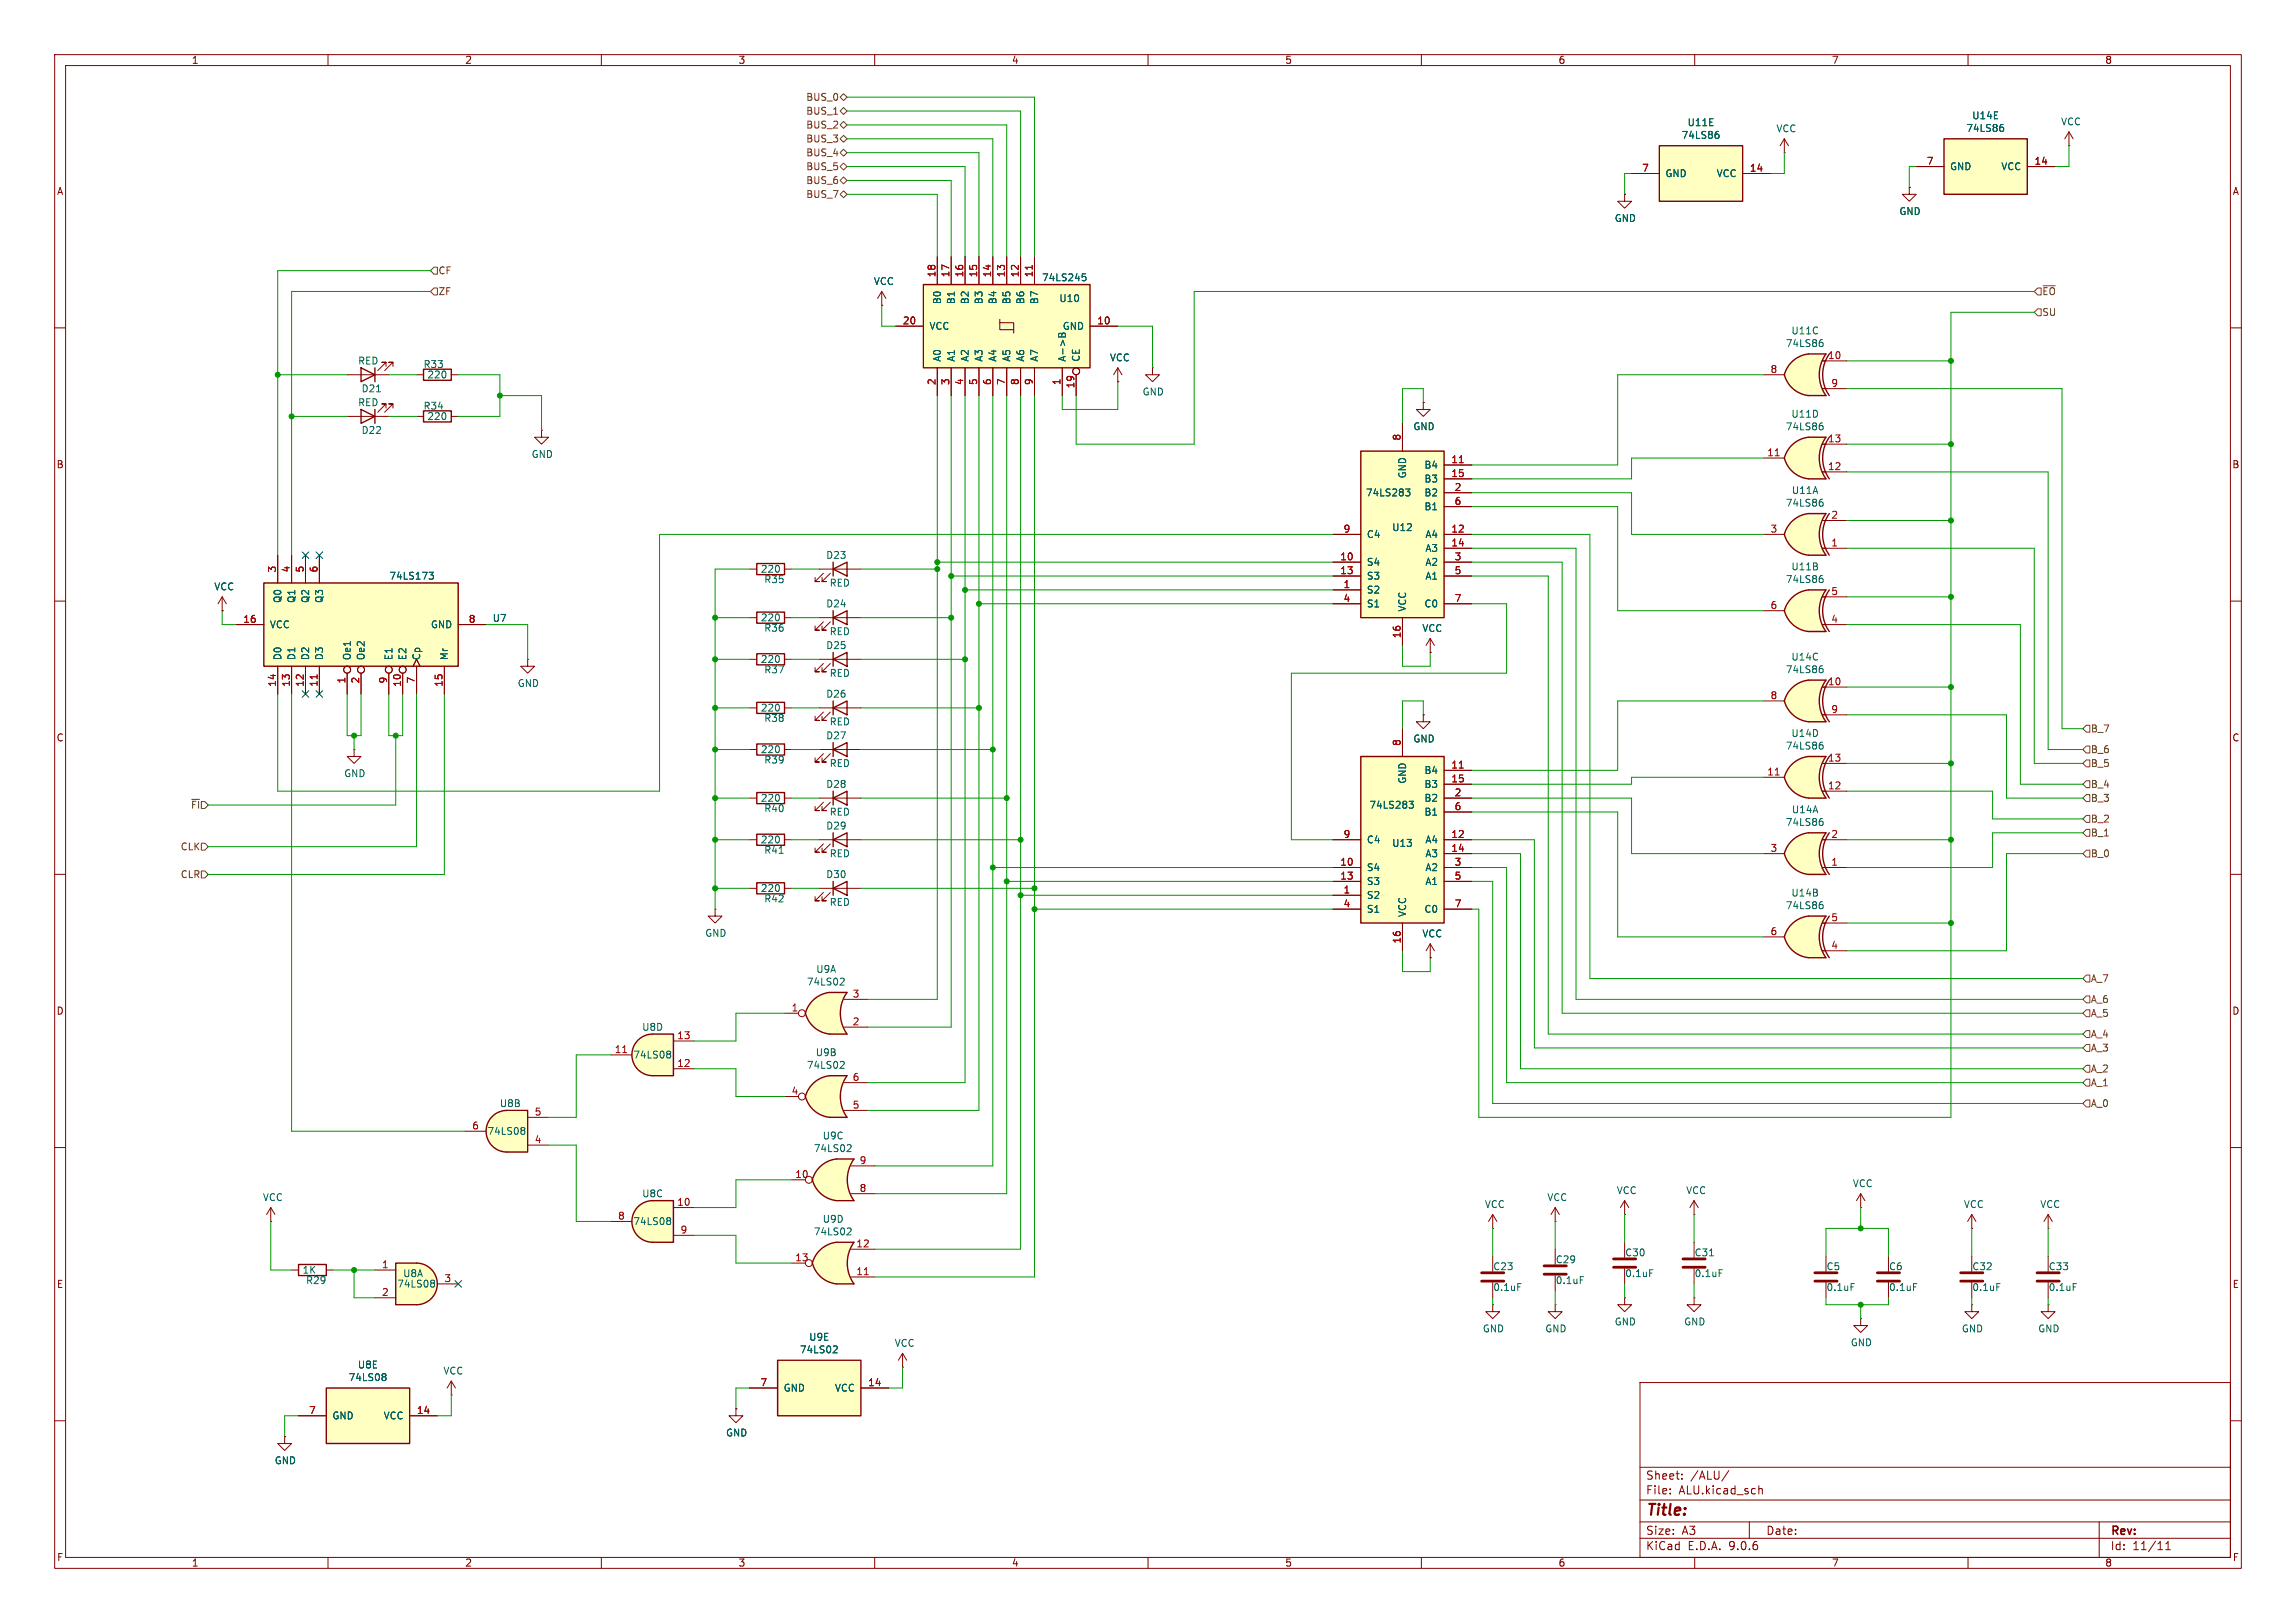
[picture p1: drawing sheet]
<svg xmlns="http://www.w3.org/2000/svg" width="420mm" height="297mm" viewBox="0 0 420 297" stroke-linecap="round" stroke-linejoin="round" font-family="sans-serif">
<defs><g id="words">
<text font-size="2.8" fill="#840000" x="301" y="277.9">Title:</text>
<g font-size="2.1" fill="#840000">
<text x="301" y="273.7">File:</text>
<text x="301" y="271">Sheet:</text>
<text x="307.1" y="273.7">ALU.kicad_sch</text>
<text x="309.2" y="271">/ALU/</text>
<text x="301" y="281.1">Size:</text>
<text x="307.6" y="281.1">A3</text>
<text x="323" y="281.1">Date:</text>
<text x="386" y="281.3">Rev:</text>
<text x="301" y="283.9">KiCad</text>
<text x="308.7" y="283.9">E.D.A.</text>
<text x="316.3" y="283.9">9.0.6</text>
<text x="386" y="283.9">Id:</text>
<text x="390.1" y="283.9">11/11</text>
</g>
<g font-size="1.8" fill="#840000">
<text x="35" y="11.9">1</text>
<text x="85" y="11.9">2</text>
<text x="135" y="11.9">3</text>
<text x="185" y="11.9">4</text>
<text x="235" y="11.9">5</text>
<text x="285" y="11.9">6</text>
<text x="335" y="11.9">7</text>
<text x="385" y="11.9">8</text>
<text x="10.3" y="35.9">A</text>
<text x="408.3" y="35.9">A</text>
<text x="10.3" y="85.9">B</text>
<text x="408.2" y="85.9">B</text>
<text x="10.3" y="135.9">C</text>
<text x="408.2" y="135.9">C</text>
<text x="10.3" y="185.9">D</text>
<text x="408.2" y="185.9">D</text>
<text x="10.3" y="235.9">E</text>
<text x="408.3" y="235.9">E</text>
<text x="10.3" y="285.9">F</text>
<text x="35" y="286.9">1</text>
<text x="85" y="286.9">2</text>
<text x="135" y="286.9">3</text>
<text x="185" y="286.9">4</text>
<text x="235" y="286.9">5</text>
<text x="285" y="286.9">6</text>
<text x="335" y="286.9">7</text>
<text x="385" y="286.9">8</text>
<text x="408.3" y="285.9">F</text>
</g>
<g font-size="1.8" fill="#725600">
<text x="147.4" y="23.7">BUS_2</text>
<text x="147.4" y="18.6">BUS_0</text>
<text x="147.4" y="21.2">BUS_1</text>
<text x="147.4" y="28.8">BUS_4</text>
<text x="147.4" y="26.3">BUS_3</text>
<text x="147.4" y="31.3">BUS_5</text>
<text x="147.4" y="33.9">BUS_6</text>
<text x="147.4" y="36.4">BUS_7</text>
<text x="80.1" y="50.4">CF</text>
<text x="80.1" y="54.2">ZF</text>
<text x="373.5" y="58">SU</text>
<text x="373.5" y="54.2">~{EO}</text>
<text x="382.4" y="134.2">B_7</text>
<text x="382.4" y="138">B_6</text>
<text x="382.4" y="140.6">B_5</text>
<text x="34.8" y="148.2">~{FI}</text>
<text x="382.4" y="146.9">B_3</text>
<text x="382.4" y="144.4">B_4</text>
<text x="33" y="155.8">CLK</text>
<text x="382.4" y="150.7">B_2</text>
<text x="382.4" y="153.3">B_1</text>
<text x="33" y="160.9">CLR</text>
<text x="382.4" y="157.1">B_0</text>
<text x="382.4" y="179.9">A_7</text>
<text x="382.4" y="183.7">A_6</text>
<text x="382.4" y="190.1">A_4</text>
<text x="382.4" y="186.3">A_5</text>
<text x="382.4" y="196.4">A_2</text>
<text x="382.4" y="192.6">A_3</text>
<text x="382.4" y="202.8">A_0</text>
<text x="382.4" y="199">A_1</text>
</g>
<g font-size="1.8" fill="#006464">
<text x="308.6" y="23.3">U11E</text>
<text x="360.7" y="22">U14E</text>
<text x="376.9" y="23.1">VCC</text>
<text x="307.5" y="25.6">74LS86</text>
<text x="324.9" y="24.4">VCC</text>
<text x="359.6" y="24.3">74LS86</text>
<text x="304.5" y="32.6">GND</text>
<text x="313.9" y="32.6">VCC</text>
<text x="356.6" y="31.3">GND</text>
<text x="366" y="31.3">VCC</text>
<text x="295.3" y="40.8">GND</text>
<text x="347.3" y="39.5">GND</text>
<text x="159.8" y="52.3">VCC</text>
<text x="190.5" y="51.7">74LS245</text>
<text x="172.3" y="55.8" transform="rotate(-90 172.3 55.8)">B0</text>
<text x="174.9" y="55.8" transform="rotate(-90 174.9 55.8)">B1</text>
<text x="177.4" y="55.8" transform="rotate(-90 177.4 55.8)">B2</text>
<text x="179.9" y="55.8" transform="rotate(-90 179.9 55.8)">B3</text>
<text x="182.5" y="55.8" transform="rotate(-90 182.5 55.8)">B4</text>
<text x="185" y="55.8" transform="rotate(-90 185 55.8)">B5</text>
<text x="187.6" y="55.8" transform="rotate(-90 187.6 55.8)">B6</text>
<text x="190.1" y="55.8" transform="rotate(-90 190.1 55.8)">B7</text>
<text x="193.7" y="55.5">U10</text>
<text x="169.9" y="60.6">VCC</text>
<text x="194.3" y="60.6">GND</text>
<text x="326.6" y="63.7">74LS86</text>
<text x="327.6" y="61.4">U11C</text>
<text x="65.4" y="66.9">RED</text>
<text x="66" y="72">D21</text>
<text x="77.4" y="67.5">R33</text>
<text x="78.1" y="69.4">220</text>
<text x="172.3" y="66.3" transform="rotate(-90 172.3 66.3)">A0</text>
<text x="174.9" y="66.3" transform="rotate(-90 174.9 66.3)">A1</text>
<text x="177.4" y="66.3" transform="rotate(-90 177.4 66.3)">A2</text>
<text x="179.9" y="66.3" transform="rotate(-90 179.9 66.3)">A3</text>
<text x="182.5" y="66.3" transform="rotate(-90 182.5 66.3)">A4</text>
<text x="185" y="66.3" transform="rotate(-90 185 66.3)">A5</text>
<text x="187.6" y="66.3" transform="rotate(-90 187.6 66.3)">A6</text>
<text x="190.1" y="66.3" transform="rotate(-90 190.1 66.3)">A7</text>
<text x="195.2" y="66.3" transform="rotate(-90 195.2 66.3)">A-&gt;B</text>
<text x="197.7" y="66.3" transform="rotate(-90 197.7 66.3)">CE</text>
<text x="202.9" y="66.3">VCC</text>
<text x="65.4" y="74.5">RED</text>
<text x="77.4" y="75.2">R34</text>
<text x="78.1" y="77.1">220</text>
<text x="208.9" y="72.6">GND</text>
<text x="327.6" y="76.6">U11D</text>
<text x="66" y="79.6">D22</text>
<text x="97.2" y="84">GND</text>
<text x="258.4" y="78.9">GND</text>
<text x="326.6" y="78.9">74LS86</text>
<text x="257.4" y="87.6" transform="rotate(-90 257.4 87.6)">GND</text>
<text x="260.5" y="88.5">B3</text>
<text x="260.5" y="86">B4</text>
<text x="249.8" y="91">74LS283</text>
<text x="260.5" y="93.6">B1</text>
<text x="260.5" y="91">B2</text>
<text x="326.6" y="92.9">74LS86</text>
<text x="327.7" y="90.6">U11A</text>
<text x="249.9" y="98.7">C4</text>
<text x="254.6" y="97.4">U12</text>
<text x="260.6" y="101.2">A3</text>
<text x="260.6" y="98.7">A4</text>
<text x="71.1" y="106.3">74LS173</text>
<text x="139.1" y="105">220</text>
<text x="139.7" y="106.9">R35</text>
<text x="151" y="102.5">D23</text>
<text x="151.7" y="107.5">RED</text>
<text x="249.9" y="106.3">S3</text>
<text x="249.9" y="103.7">S4</text>
<text x="260.6" y="106.3">A1</text>
<text x="260.6" y="103.7">A2</text>
<text x="326.6" y="106.9">74LS86</text>
<text x="327.6" y="104.6">U11B</text>
<text x="39.1" y="108.2">VCC</text>
<text x="51.7" y="110.4" transform="rotate(-90 51.7 110.4)">Q0</text>
<text x="54.2" y="110.4" transform="rotate(-90 54.2 110.4)">Q1</text>
<text x="56.7" y="110.4" transform="rotate(-90 56.7 110.4)">Q2</text>
<text x="59.3" y="110.4" transform="rotate(-90 59.3 110.4)">Q3</text>
<text x="90" y="114">U7</text>
<text x="139.1" y="113.9">220</text>
<text x="151" y="111.4">D24</text>
<text x="249.9" y="111.4">S1</text>
<text x="249.9" y="108.8">S2</text>
<text x="257.4" y="112" transform="rotate(-90 257.4 112)">VCC</text>
<text x="260.5" y="111.4">C0</text>
<text x="49.3" y="115.2">VCC</text>
<text x="78.7" y="115.2">GND</text>
<text x="139.7" y="115.8">R36</text>
<text x="151" y="119">D25</text>
<text x="151.7" y="116.4">RED</text>
<text x="260.1" y="115.8">VCC</text>
<text x="51.7" y="120.9" transform="rotate(-90 51.7 120.9)">D0</text>
<text x="54.2" y="120.9" transform="rotate(-90 54.2 120.9)">D1</text>
<text x="56.7" y="120.9" transform="rotate(-90 56.7 120.9)">D2</text>
<text x="59.3" y="120.9" transform="rotate(-90 59.3 120.9)">D3</text>
<text x="64.4" y="120.9" transform="rotate(-90 64.4 120.9)">Oe1</text>
<text x="66.9" y="120.9" transform="rotate(-90 66.9 120.9)">Oe2</text>
<text x="72" y="120.9" transform="rotate(-90 72 120.9)">E1</text>
<text x="74.5" y="120.9" transform="rotate(-90 74.5 120.9)">E2</text>
<text x="77.1" y="120.9" transform="rotate(-90 77.1 120.9)">Cp</text>
<text x="82.1" y="120.9" transform="rotate(-90 82.1 120.9)">Mr</text>
<text x="94.6" y="125.9">GND</text>
<text x="139.1" y="121.5">220</text>
<text x="139.7" y="123.4">R37</text>
<text x="151.7" y="124.1">RED</text>
<text x="326.6" y="123.4">74LS86</text>
<text x="327.6" y="121.1">U14C</text>
<text x="139.1" y="130.4">220</text>
<text x="151" y="127.9">D26</text>
<text x="139.7" y="132.3">R38</text>
<text x="151" y="135.5">D27</text>
<text x="151.7" y="132.9">RED</text>
<text x="258.4" y="136.1">GND</text>
<text x="326.6" y="137.4">74LS86</text>
<text x="327.6" y="135.1">U14D</text>
<text x="62.9" y="142.4">GND</text>
<text x="139.1" y="138">220</text>
<text x="139.7" y="139.9">R39</text>
<text x="151.7" y="140.6">RED</text>
<text x="257.4" y="143.5" transform="rotate(-90 257.4 143.5)">GND</text>
<text x="260.5" y="141.8">B4</text>
<text x="139.1" y="146.9">220</text>
<text x="139.7" y="148.8">R40</text>
<text x="151" y="144.4">D28</text>
<text x="151.7" y="149.5">RED</text>
<text x="250.4" y="148.2">74LS283</text>
<text x="260.5" y="149.5">B1</text>
<text x="260.5" y="146.9">B2</text>
<text x="260.5" y="144.4">B3</text>
<text x="327.7" y="149">U14A</text>
<text x="139.1" y="154.5">220</text>
<text x="151" y="152">D29</text>
<text x="249.9" y="154.5">C4</text>
<text x="254.6" y="155.2">U13</text>
<text x="260.6" y="154.5">A4</text>
<text x="326.6" y="151.3">74LS86</text>
<text x="139.7" y="156.4">R41</text>
<text x="151" y="160.9">D30</text>
<text x="151.7" y="157.1">RED</text>
<text x="249.9" y="159.6">S4</text>
<text x="260.6" y="159.6">A2</text>
<text x="260.6" y="157.1">A3</text>
<text x="139.1" y="163.4">220</text>
<text x="139.7" y="165.3">R42</text>
<text x="151.7" y="166">RED</text>
<text x="249.9" y="167.2">S1</text>
<text x="249.9" y="164.7">S2</text>
<text x="249.9" y="162.2">S3</text>
<text x="257.4" y="167.9" transform="rotate(-90 257.4 167.9)">VCC</text>
<text x="260.5" y="167.2">C0</text>
<text x="260.6" y="162.2">A1</text>
<text x="326.6" y="166.6">74LS86</text>
<text x="327.6" y="164.3">U14B</text>
<text x="128.9" y="171.6">GND</text>
<text x="260.1" y="171.7">VCC</text>
<text x="149.2" y="178.2">U9A</text>
<text x="147.5" y="180.5">74LS02</text>
<text x="117.4" y="188.8">U8D</text>
<text x="115.7" y="193.9">74LS08</text>
<text x="147.5" y="195.8">74LS02</text>
<text x="149.1" y="193.5">U9B</text>
<text x="91.3" y="202.8">U8B</text>
<text x="89.1" y="207.9">74LS08</text>
<text x="150.4" y="208.7">U9C</text>
<text x="148.8" y="211">74LS02</text>
<text x="48" y="220">VCC</text>
<text x="117.4" y="219.3">U8C</text>
<text x="271.5" y="221.3">VCC</text>
<text x="282.9" y="220">VCC</text>
<text x="295.6" y="218.7">VCC</text>
<text x="308.3" y="218.7">VCC</text>
<text x="338.8" y="217.4">VCC</text>
<text x="359.1" y="221.3">VCC</text>
<text x="373.1" y="221.3">VCC</text>
<text x="115.7" y="224.4">74LS08</text>
<text x="148.8" y="226.3">74LS02</text>
<text x="150.4" y="224">U9D</text>
<text x="55.3" y="233.3">1K</text>
<text x="73.6" y="233.9">U8A</text>
<text x="273.1" y="232.6">C23</text>
<text x="284.5" y="231.4">C29</text>
<text x="297.2" y="230.1">C30</text>
<text x="297.2" y="233.9">0.1uF</text>
<text x="309.9" y="230.1">C31</text>
<text x="309.9" y="233.9">0.1uF</text>
<text x="334" y="232.6">C5</text>
<text x="345.4" y="232.6">C6</text>
<text x="360.7" y="232.6">C32</text>
<text x="374.7" y="232.6">C33</text>
<text x="55.9" y="235.2">R29</text>
<text x="72.6" y="235.8">74LS08</text>
<text x="273.1" y="236.4">0.1uF</text>
<text x="284.5" y="235.2">0.1uF</text>
<text x="334" y="236.4">0.1uF</text>
<text x="345.4" y="236.4">0.1uF</text>
<text x="360.7" y="236.4">0.1uF</text>
<text x="374.7" y="236.4">0.1uF</text>
<text x="147.9" y="245.5">U9E</text>
<text x="271.1" y="244">GND</text>
<text x="282.6" y="244">GND</text>
<text x="295.3" y="242.7">GND</text>
<text x="308" y="242.7">GND</text>
<text x="358.8" y="244">GND</text>
<text x="372.7" y="244">GND</text>
<text x="65.4" y="250.6">U8E</text>
<text x="81" y="251.7">VCC</text>
<text x="146.2" y="247.9">74LS02</text>
<text x="163.6" y="246.7">VCC</text>
<text x="338.5" y="246.6">GND</text>
<text x="63.7" y="252.9">74LS08</text>
<text x="143.3" y="254.9">GND</text>
<text x="152.6" y="254.9">VCC</text>
<text x="60.7" y="259.9">GND</text>
<text x="70.1" y="259.9">VCC</text>
<text x="132.7" y="263.1">GND</text>
<text x="50.2" y="268.1">GND</text>
</g>
<g font-size="1.8" fill="#a90000">
<text x="300.3" y="31.5">7</text>
<text x="320" y="31.5">14</text>
<text x="352.4" y="30.2">7</text>
<text x="372.1" y="30.2">14</text>
<text x="171.2" y="50.8" transform="rotate(-90 171.2 50.8)">18</text>
<text x="173.7" y="50.8" transform="rotate(-90 173.7 50.8)">17</text>
<text x="176.3" y="50.8" transform="rotate(-90 176.3 50.8)">16</text>
<text x="178.8" y="50.8" transform="rotate(-90 178.8 50.8)">15</text>
<text x="181.4" y="50.8" transform="rotate(-90 181.4 50.8)">14</text>
<text x="183.9" y="50.8" transform="rotate(-90 183.9 50.8)">13</text>
<text x="186.4" y="50.8" transform="rotate(-90 186.4 50.8)">12</text>
<text x="189" y="50.8" transform="rotate(-90 189 50.8)">11</text>
<text x="165.1" y="59.4">20</text>
<text x="200.6" y="59.4">10</text>
<text x="334.3" y="65.8">10</text>
<text x="171.2" y="70.6" transform="rotate(-90 171.2 70.6)">2</text>
<text x="173.7" y="70.6" transform="rotate(-90 173.7 70.6)">3</text>
<text x="176.3" y="70.6" transform="rotate(-90 176.3 70.6)">4</text>
<text x="178.8" y="70.6" transform="rotate(-90 178.8 70.6)">5</text>
<text x="181.4" y="70.6" transform="rotate(-90 181.4 70.6)">6</text>
<text x="183.9" y="70.6" transform="rotate(-90 183.9 70.6)">7</text>
<text x="186.4" y="70.6" transform="rotate(-90 186.4 70.6)">8</text>
<text x="189" y="70.6" transform="rotate(-90 189 70.6)">9</text>
<text x="194.1" y="70.6" transform="rotate(-90 194.1 70.6)">1</text>
<text x="196.6" y="71.2" transform="rotate(-90 196.6 71.2)">19</text>
<text x="323.8" y="68.3">8</text>
<text x="334.9" y="70.9">9</text>
<text x="256.3" y="80.7" transform="rotate(-90 256.3 80.7)">8</text>
<text x="323.2" y="83.6">11</text>
<text x="334.3" y="81">13</text>
<text x="265.4" y="87.4">15</text>
<text x="265.4" y="84.8">11</text>
<text x="266" y="89.9">2</text>
<text x="334.3" y="86.1">12</text>
<text x="266" y="92.5">6</text>
<text x="334.9" y="95">2</text>
<text x="245.7" y="97.5">9</text>
<text x="265.4" y="100.1">14</text>
<text x="265.4" y="97.5">12</text>
<text x="323.8" y="97.5">3</text>
<text x="334.9" y="100.1">1</text>
<text x="50.5" y="104.8" transform="rotate(-90 50.5 104.8)">3</text>
<text x="53.1" y="104.8" transform="rotate(-90 53.1 104.8)">4</text>
<text x="55.6" y="104.8" transform="rotate(-90 55.6 104.8)">5</text>
<text x="58.2" y="104.8" transform="rotate(-90 58.2 104.8)">6</text>
<text x="245.1" y="105.2">13</text>
<text x="245.1" y="102.6">10</text>
<text x="245.7" y="107.7">1</text>
<text x="266" y="105.2">5</text>
<text x="266" y="102.6">3</text>
<text x="245.7" y="110.2">4</text>
<text x="266" y="110.2">7</text>
<text x="323.8" y="111.5">6</text>
<text x="334.9" y="109">5</text>
<text x="44.4" y="114">16</text>
<text x="85.7" y="114">8</text>
<text x="256.3" y="116.9" transform="rotate(-90 256.3 116.9)">16</text>
<text x="334.9" y="114">4</text>
<text x="50.5" y="125.8" transform="rotate(-90 50.5 125.8)">14</text>
<text x="53.1" y="125.8" transform="rotate(-90 53.1 125.8)">13</text>
<text x="55.6" y="125.8" transform="rotate(-90 55.6 125.8)">12</text>
<text x="58.2" y="125.8" transform="rotate(-90 58.2 125.8)">11</text>
<text x="63.2" y="125.2" transform="rotate(-90 63.2 125.2)">1</text>
<text x="65.8" y="125.2" transform="rotate(-90 65.8 125.2)">2</text>
<text x="70.9" y="125.2" transform="rotate(-90 70.9 125.2)">9</text>
<text x="73.4" y="125.8" transform="rotate(-90 73.4 125.8)">10</text>
<text x="75.9" y="125.2" transform="rotate(-90 75.9 125.2)">7</text>
<text x="81" y="125.8" transform="rotate(-90 81 125.8)">15</text>
<text x="334.3" y="125.5">10</text>
<text x="323.8" y="128">8</text>
<text x="334.9" y="130.6">9</text>
<text x="256.3" y="136.6" transform="rotate(-90 256.3 136.6)">8</text>
<text x="265.4" y="143.3">15</text>
<text x="265.4" y="140.7">11</text>
<text x="323.2" y="142">11</text>
<text x="334.3" y="139.4">13</text>
<text x="266" y="148.3">6</text>
<text x="266" y="145.8">2</text>
<text x="334.3" y="144.5">12</text>
<text x="245.7" y="153.4">9</text>
<text x="265.4" y="156">14</text>
<text x="265.4" y="153.4">12</text>
<text x="323.8" y="156">3</text>
<text x="334.9" y="153.4">2</text>
<text x="245.1" y="161">13</text>
<text x="245.1" y="158.5">10</text>
<text x="266" y="161">5</text>
<text x="266" y="158.5">3</text>
<text x="334.9" y="158.5">1</text>
<text x="245.7" y="166.1">4</text>
<text x="245.7" y="163.6">1</text>
<text x="266" y="166.1">7</text>
<text x="256.3" y="172.8" transform="rotate(-90 256.3 172.8)">16</text>
<text x="323.8" y="171.2">6</text>
<text x="334.9" y="173.7">4</text>
<text x="334.9" y="168.7">5</text>
<text x="144.7" y="185.2">1</text>
<text x="155.9" y="182.6">3</text>
<text x="123.8" y="190.2">13</text>
<text x="155.9" y="187.7">2</text>
<text x="112.4" y="192.8">11</text>
<text x="123.8" y="195.3">12</text>
<text x="155.9" y="197.9">6</text>
<text x="144.7" y="200.4">4</text>
<text x="155.9" y="202.9">5</text>
<text x="86.3" y="206.8">6</text>
<text x="97.7" y="209.3">4</text>
<text x="97.7" y="204.2">5</text>
<text x="145.4" y="215.6">10</text>
<text x="157.2" y="213.1">9</text>
<text x="123.8" y="220.7">10</text>
<text x="157.2" y="218.2">8</text>
<text x="113" y="223.3">8</text>
<text x="124.4" y="225.8">9</text>
<text x="69.8" y="232.2">1</text>
<text x="145.4" y="230.9">13</text>
<text x="156.5" y="233.4">11</text>
<text x="156.5" y="228.3">12</text>
<text x="69.8" y="237.2">2</text>
<text x="81.2" y="234.7">3</text>
<text x="139" y="253.7">7</text>
<text x="158.7" y="253.7">14</text>
<text x="56.4" y="258.8">7</text>
<text x="76.2" y="258.8">14</text>
</g>
</g></defs>
<g fill="none" stroke="#840000" stroke-width=".18">
<path d="M10 10h400v277h-400zM12 12h396v273h-396zM60 10v2M110 10v2M160 10v2M210 10v2M260 10v2M310 10v2M360 10v2M326.4 27.9h.1M326.4 25.4l-.8 1.3M326.4 25.4l.8 1.3"/>
<path d="M326.4 25.4v2.5M10 60h2M63.5 76.2h7.6M70.6 74.7v-.8h-.8h.8l-1.5 1.5M71.9 74.7v-.8h-.8h.8l-1.5 1.5M408 60h2M10 110h2M408 110h2M10 160h2M408 160h2M10 210h2M408 210h2"/>
<path d="M300 253h108v32h-108zM10 260h2M300 278.5h108M300 274.5h108M300 268.5h108M305.5 273.2v.2M305.5 272.5v.1M307.7 270.5v.2M307.7 269.8v.1M316.2 269.1l-1.3 1.9M320 278.5v3M321.7 271.9v1.5"/>
<path d="M321.7 272.5l.2-.1 .4 .1 .1 .9M384 278.5v6.5M408 260h2M60 285v2M110 285v2M160 285v2M210 285v2M260 285v2M300 281.5h108M310 285v2M360 285v2M396.2 283.6h.8"/>
<path d="M396.2 282.5l.4-.4v1.5"/>
</g>
<path d="M66 74.9l2.6 1.3-2.6 1.3zM68.6 74.9v2.6" fill="none" stroke="#840000" stroke-width=".25"/>
<path d="M153 234.9h3.2M153 227.3h3.2" fill="none" stroke="#ffffc2" stroke-width=".18"/>
<g fill="#ffffc2" stroke="#ffffc2" stroke-width=".18">
<path d="M149.8 228.9a5.2 5.2 0 0 1 3.2-1.6l.6 5.2-5-1.4 .4-1.1z"/>
<path d="M148.6 231.1l5-1.3-.6 5.1a5.1 5.1 0 0 1-4.4-3.8z"/>
</g>
<path d="M153 227.3h3.2a6.7 6.7 0 0 0 0 7.6h-3.2z" fill="#ffffc2"/>
<path d="M149.8 228.9a5.2 5.2 0 0 1 3.2-1.6h3.2a6.6 6.6 0 0 0 0 7.6h-3.2a5.1 5.1 0 0 1-4.4-3.8l.4-1.1z" fill="none" stroke="#840000" stroke-width=".25"/>
<g fill="none" stroke="#840000" stroke-width=".18">
<path d="M144.8 231.1h2.5M155.7 233.7h4.3M155.7 228.6h4.3"/>
<circle cx="148" cy="231.1" r=".63"/>
</g>
<path d="M158.1 233.3h.7" fill="none" stroke="#a90000" stroke-width=".18"/>
<path d="M155.2 224.7l.4 .1 .1 .3-.8 .9h.8" fill="none" stroke="#006464" stroke-width=".18"/>
<path d="M153 219.7h3.2M153 212.1h3.2" fill="none" stroke="#ffffc2" stroke-width=".18"/>
<g fill="#ffffc2" stroke="#ffffc2" stroke-width=".18">
<path d="M149.8 213.7a5.2 5.2 0 0 1 3.2-1.6l.6 5.2-5-1.4 .4-1.1z"/>
<path d="M148.6 215.9l5-1.3-.6 5.1a5.1 5.1 0 0 1-4.4-3.8z"/>
</g>
<path d="M153 212.1h3.2a6.7 6.7 0 0 0 0 7.6h-3.2z" fill="#ffffc2"/>
<path d="M149.8 213.7a5.2 5.2 0 0 1 3.2-1.6h3.2a6.6 6.6 0 0 0 0 7.6h-3.2a5.1 5.1 0 0 1-4.4-3.8l.4-1.1z" fill="none" stroke="#840000" stroke-width=".25"/>
<g fill="none" stroke="#840000" stroke-width=".18">
<path d="M144.8 215.9h2.5M155.7 218.4h4.3M155.7 213.4h4.3"/>
<circle cx="148" cy="215.9" r=".63"/>
</g>
<path d="M155.2 209.5h.4l.1 .3-.8 .9h.8" fill="none" stroke="#006464" stroke-width=".18"/>
<path d="M116.7 220.8a3.8 3.8 0 0 1 2.7-1.1v7.6a3.8 3.8 0 0 1-3.5-2.3 3.8 3.8 0 0 1 .8-4.2z" fill="#ffffc2" stroke="#ffffc2" stroke-width=".18"/>
<path d="M119.4 219.7h3.8v7.6h-3.8z" fill="#ffffc2"/>
<path d="M116.7 220.8a3.8 3.8 0 0 1 2.7-1.1h3.8v7.6h-3.8a3.8 3.8 0 0 1-3.5-2.3 3.8 3.8 0 0 1 .8-4.2z" fill="none" stroke="#840000" stroke-width=".25"/>
<path d="M349.2 34.3v1.3h1.3l-1.3 1.2-1.2-1.2h1.2M349.2 34.3h.1M111.8 223.5h3.8M123.2 226.1h3.8M123.2 221h3.8M165.1 250.2h.1M165.1 247.6l-.8 1.3M165.1 247.6l.8 1.3M165.1 247.6v2.6" fill="none" stroke="#840000" stroke-width=".18"/>
<path d="M122.2 222.8h.2l.3 .3-.3 .3M122.2 223.4h.2M122.4 223.4l.3 .2v.3l-.1 .1-.4 .1" fill="none" stroke="#006464" stroke-width=".18"/>
<path d="M330.8 152.4h3.2M330.8 160h3.2" fill="none" stroke="#ffffc2" stroke-width=".18"/>
<g fill="#ffffc2" stroke="#ffffc2" stroke-width=".18">
<path d="M327.6 154a5.2 5.2 0 0 1 3.2-1.6l.6 5.2-5-1.4 .4-1.1z"/>
<path d="M326.4 156.2l5-1.3-.6 5.1a5.1 5.1 0 0 1-4.4-3.8z"/>
</g>
<path d="M330.8 152.4h3.2a6.7 6.7 0 0 0 0 7.6h-3.2z" fill="#ffffc2"/>
<path d="M330.8 152.4a5.2 5.2 0 0 0-4.4 3.8 5.1 5.1 0 0 0 4.4 3.8h3.2a6.6 6.6 0 0 1 0-7.6h-3.2M334.6 152.4a6.6 6.6 0 0 0 0 7.6" fill="none" stroke="#840000" stroke-width=".25"/>
<path d="M322.6 156.2h3.8M333.4 158.8h4.4M333.4 153.7h4.4" fill="none" stroke="#840000" stroke-width=".18"/>
<path d="M333 150.3h.3l.2 .2-.1 .4-.4 .1M333.1 149.8h.3" fill="none" stroke="#006464" stroke-width=".18"/>
<path d="M330.8 175.3h3.2M330.8 167.6h3.2" fill="none" stroke="#ffffc2" stroke-width=".18"/>
<g fill="#ffffc2" stroke="#ffffc2" stroke-width=".18">
<path d="M327.6 169.2a5.2 5.2 0 0 1 3.2-1.6l.6 5.2-5-1.3 .4-1.2z"/>
<path d="M326.4 171.4l5-1.2-.6 5.1a5.1 5.1 0 0 1-4.4-3.9z"/>
</g>
<path d="M330.8 167.6h3.2a6.7 6.7 0 0 0 0 7.7h-3.2z" fill="#ffffc2"/>
<path d="M327.6 169.2a5.2 5.2 0 0 1 3.2-1.6h3.2a6.6 6.6 0 0 0 0 7.7h-3.2a5.1 5.1 0 0 1-4.4-3.9l.4-1.1zM334.6 167.6a6.6 6.6 0 0 0 0 7.7" fill="none" stroke="#840000" stroke-width=".25"/>
<path d="M322.6 171.5h3.8M333.4 174h4.4M333.4 168.9h4.4" fill="none" stroke="#840000" stroke-width=".18"/>
<path d="M333 165.5h.3l.2 .2-.1 .5-.4 .1M333.1 165h.3" fill="none" stroke="#006464" stroke-width=".18"/>
<path d="M142.2 248.9h15.3v10.2h-15.3z" fill="#ffffc2"/>
<path d="M66 67.3l2.6 1.3-2.6 1.3zM68.6 67.3v2.6M142.2 248.9h15.3v10.2h-15.3z" fill="none" stroke="#840000" stroke-width=".25"/>
<path d="M63.5 68.6h7.6M70.6 67.1v-.8h-.8h.8l-1.5 1.5M71.9 67.1v-.8h-.8h.8l-1.5 1.5M134.6 257.8v1.3h1.3l-1.3 1.2-1.3-1.2h1.3M134.6 257.8h.1M137.2 254h5M157.5 254h5.1" fill="none" stroke="#840000" stroke-width=".18"/>
<path d="M68.9 71.7h.7M152.6 246.3l.4 .1 .2 .3-.8 .9h.8" fill="none" stroke="#006464" stroke-width=".18"/>
<path d="M59.7 254h15.2v10.2h-15.2z" fill="#ffffc2"/>
<path d="M59.7 254h15.2v10.2h-15.2z" fill="none" stroke="#840000" stroke-width=".25"/>
<path d="M54.6 259.1h5.1M74.9 259.1h5.1" fill="none" stroke="#840000" stroke-width=".18"/>
<path d="M70.1 251.4h.3l.2 .2-.2 .3M70.1 251.9h.3M70.4 251.9l.2 .3v.2l-.1 .2h-.4" fill="none" stroke="#006464" stroke-width=".18"/>
<path d="M355.6 25.4h15.2v10.2h-15.2z" fill="#ffffc2"/>
<path d="M355.6 25.4h15.2v10.2h-15.2zM77.5 67.6h5v2h-5zM77.5 75.2h5v2h-5zM54.6 231.4h5.1v2h-5.1z" fill="none" stroke="#840000" stroke-width=".25"/>
<g fill="none" stroke="#840000" stroke-width=".18">
<path d="M350.5 30.5h5.1M370.8 30.5h5.1M378.5 26.7h.1M378.5 24.1l-.8 1.3M378.5 24.1l.7 1.3M378.5 24.1v2.6M76.2 68.6h1.3M76.2 76.2h1.3M82.5 68.6h1.3M82.5 76.2h1.3M99.1 78.7v1.3h1.2l-1.2 1.3-1.3-1.3h1.3M99.1 78.7h.1"/>
<path d="M96.5 120.7v1.2h1.3l-1.3 1.3-1.3-1.3h1.3M96.5 120.7h.1M49.5 223.5h.1M49.5 221l-.7 1.2M49.5 221l.8 1.2M49.5 221v2.5M53.3 232.4h1.3M59.7 232.4h1.3M360.7 238.8v1.2h1.2l-1.2 1.3-1.3-1.3h1.3M360.7 238.8h.1M360.7 229.9v2.8M360.7 234.7v2.8"/>
</g>
<path d="M366 23.3h.3l.2 .2v.4l-.5 .1M366.2 22.8h.2M365.3 234.9h.6" fill="none" stroke="#006464" stroke-width=".18"/>
<path d="M358.6 232.9h4.1M358.6 234.4h4.1" fill="none" stroke="#840000" stroke-width=".51"/>
<path d="M330.8 115.6h3.2M330.8 108h3.2" fill="none" stroke="#ffffc2" stroke-width=".18"/>
<g fill="#ffffc2" stroke="#ffffc2" stroke-width=".18">
<path d="M327.6 109.5a5.2 5.2 0 0 1 3.2-1.6l.6 5.2-5-1.3 .4-1.2z"/>
<path d="M326.4 111.8l5-1.3-.6 5.1a5.1 5.1 0 0 1-4.4-3.8z"/>
</g>
<path d="M330.8 108h3.2a6.7 6.7 0 0 0 0 7.6h-3.2z" fill="#ffffc2"/>
<path d="M330.8 107.9a5.2 5.2 0 0 0-4.4 3.9 5.1 5.1 0 0 0 4.4 3.8h3.2a6.6 6.6 0 0 1 0-7.6h-3.2M334.6 108a6.6 6.6 0 0 0 0 7.6" fill="none" stroke="#840000" stroke-width=".25"/>
<path d="M322.6 111.8h3.8M333.4 114.3h4.4M333.4 109.2h4.4" fill="none" stroke="#840000" stroke-width=".18"/>
<path d="M333 105.8h.3l.2 .3-.1 .4-.4 .1M333.1 105.3h.3" fill="none" stroke="#006464" stroke-width=".18"/>
<path d="M330.8 87.6h3.2M330.8 80h3.2" fill="none" stroke="#ffffc2" stroke-width=".18"/>
<g fill="#ffffc2" stroke="#ffffc2" stroke-width=".18">
<path d="M327.6 81.6a5.2 5.2 0 0 1 3.2-1.6l.6 5.2-5-1.4 .4-1.1z"/>
<path d="M326.4 83.8l5-1.3-.6 5.1a5.1 5.1 0 0 1-4.4-3.8z"/>
</g>
<path d="M330.8 80h3.2a6.7 6.7 0 0 0 0 7.6h-3.2z" fill="#ffffc2"/>
<path d="M327.6 81.6a5.2 5.2 0 0 1 3.2-1.6h3.2a6.6 6.6 0 0 0 0 7.6h-3.2a5.1 5.1 0 0 1-4.4-3.8l.4-1.1zM334.6 80a6.6 6.6 0 0 0 0 7.6" fill="none" stroke="#840000" stroke-width=".25"/>
<path d="M322.6 83.8h3.8M333.4 86.4h4.4M333.4 81.3h4.4" fill="none" stroke="#840000" stroke-width=".18"/>
<path d="M324.7 83.4h.8" fill="none" stroke="#a90000" stroke-width=".18"/>
<path d="M333 77.9h.3l.2 .2-.1 .4-.4 .2M333.1 77.4h.3" fill="none" stroke="#006464" stroke-width=".18"/>
<path d="M330.8 94h3.2M330.8 101.6h3.2" fill="none" stroke="#ffffc2" stroke-width=".18"/>
<g fill="#ffffc2" stroke="#ffffc2" stroke-width=".18">
<path d="M327.6 95.6a5.2 5.2 0 0 1 3.2-1.6l.6 5.1-5-1.3 .4-1.1z"/>
<path d="M326.4 97.8l5-1.3-.6 5.1a5.1 5.1 0 0 1-4.4-3.8z"/>
</g>
<path d="M330.8 94h3.2a6.7 6.7 0 0 0 0 7.6h-3.2z" fill="#ffffc2"/>
<path d="M327.6 95.6a5.2 5.2 0 0 1 3.2-1.6h3.2a6.6 6.6 0 0 0 0 7.6h-3.2a5.1 5.1 0 0 1-4.4-3.8l.4-1.1zM334.6 94a6.6 6.6 0 0 0 0 7.6" fill="none" stroke="#840000" stroke-width=".25"/>
<path d="M322.6 97.8h3.8M333.4 95.3h4.4M333.4 100.3h4.4" fill="none" stroke="#840000" stroke-width=".18"/>
<path d="M333 91.8h.3l.2 .3-.1 .4-.4 .1M333.1 91.4h.3" fill="none" stroke="#006464" stroke-width=".18"/>
<path d="M330.8 72.4h3.2M330.8 64.8h3.2" fill="none" stroke="#ffffc2" stroke-width=".18"/>
<g fill="#ffffc2" stroke="#ffffc2" stroke-width=".18">
<path d="M327.6 66.4a5.2 5.2 0 0 1 3.2-1.6l.6 5.1-5-1.3 .4-1.1z"/>
<path d="M326.4 68.6l5-1.3-.6 5.1a5.1 5.1 0 0 1-4.4-3.8z"/>
</g>
<path d="M330.8 64.8h3.2a6.7 6.7 0 0 0 0 7.6h-3.2z" fill="#ffffc2"/>
<path d="M327.6 66.4a5.2 5.2 0 0 1 3.2-1.6h3.2a6.6 6.6 0 0 0 0 7.6h-3.2a5.1 5.1 0 0 1-4.4-3.8l.4-1.1zM334.6 64.8a6.6 6.6 0 0 0 0 7.6M138.4 112h5.1v2h-5.1zM138.4 119.6h5.1v2.1h-5.1z" fill="none" stroke="#840000" stroke-width=".25"/>
<path d="M322.6 68.6h3.8M333.4 71.1h4.4M333.4 66h4.4M137.2 113h1.2M143.5 113h1.3M137.2 120.7h1.2M143.5 120.7h1.3" fill="none" stroke="#840000" stroke-width=".18"/>
<path d="M333 62.6h.3l.2 .3-.1 .4-.4 .1M333.1 62.1h.3" fill="none" stroke="#006464" stroke-width=".18"/>
<path d="M330.8 132.1h3.2M330.8 124.5h3.2" fill="none" stroke="#ffffc2" stroke-width=".18"/>
<g fill="#ffffc2" stroke="#ffffc2" stroke-width=".18">
<path d="M327.6 126.1a5.2 5.2 0 0 1 3.2-1.6l.6 5.1-5-1.3 .4-1.1z"/>
<path d="M326.4 128.3l5-1.3-.6 5.1a5.1 5.1 0 0 1-4.4-3.8z"/>
</g>
<path d="M330.8 124.5h3.2a6.7 6.7 0 0 0 0 7.6h-3.2z" fill="#ffffc2"/>
<path d="M152.4 113l2.5-1.2v2.5zM152.4 111.8v2.5M152.4 119.4v2.5M152.4 120.7l2.5-1.3v2.5zM327.6 126.1a5.2 5.2 0 0 1 3.2-1.6h3.2a6.6 6.6 0 0 0 0 7.6h-3.2a5.1 5.1 0 0 1-4.4-3.8l.4-1.1zM334.6 124.5a6.6 6.6 0 0 0 0 7.6" fill="none" stroke="#840000" stroke-width=".25"/>
<g fill="none" stroke="#840000" stroke-width=".18">
<path d="M40.6 111.8h.1M40.6 109.2l-.7 1.3M40.6 109.2l.8 1.3M40.6 109.2v2.6M149.9 113h7.6M150.6 113.8l-1.5 1.5h.8h-.8v-.7M151.9 113.8l-1.5 1.5h.7h-.7v-.7M261.6 119.4h.1M261.6 116.8l-.7 1.3M261.6 116.8l.8 1.3M261.6 116.8v2.6M64.8 137.2v1.2h1.2l-1.2 1.3-1.3-1.3h1.3"/>
<path d="M64.8 137.2h.1M149.9 120.7h7.6M150.6 121.4l-1.5 1.5h.8h-.8v-.7M151.9 121.4l-1.5 1.5h.7h-.7v-.7M322.6 128.3h3.8M333.4 130.8h4.4M333.4 125.7h4.4M309.9 237.5v1.3h1.2l-1.2 1.2-1.3-1.2h1.3M309.9 237.5h.1"/>
</g>
<path d="M333 122.3h.3l.2 .3-.1 .4-.4 .1M333.1 121.8h.3" fill="none" stroke="#006464" stroke-width=".18"/>
<path d="M248.9 138.4h15.3v30.5h-15.3z" fill="#ffffc2"/>
<path d="M138.4 103.1h5.1v2.1h-5.1zM152.4 104.1l2.5-1.2v2.5zM152.4 102.9v2.5M248.9 138.4h15.3v30.5h-15.3z" fill="none" stroke="#840000" stroke-width=".25"/>
<g fill="none" stroke="#840000" stroke-width=".18">
<path d="M137.2 104.1h1.2M143.5 104.1h1.3M149.9 104.1h7.6M150.6 104.9l-1.5 1.5h.8h-.8v-.7M151.9 104.9l-1.5 1.5h.7h-.7v-.7M256.5 133.4v5M260.3 130.8v1.3h1.3l-1.3 1.3-1.2-1.3h1.2M260.3 130.8h.1M243.8 158.8h5.1M243.8 153.7h5.1M264.2 158.8h5M264.2 156.2h5"/>
<path d="M264.2 153.7h5M264.2 148.6h5M264.2 146.1h5M264.2 143.5h5M264.2 141h5M243.8 166.4h5.1M243.8 161.3h5.1M243.8 163.8h5.1M256.5 168.9v5.1M261.6 175.3h.1M261.6 172.7l-.7 1.3M261.6 172.7l.8 1.3"/>
<path d="M261.6 172.7v2.6M264.2 166.4h5M264.2 161.3h5"/>
</g>
<path d="M266.9 140.6h.8" fill="none" stroke="#a90000" stroke-width=".18"/>
<path d="M257.7 146.6h.8l-.4 .5 .4 .1v.5l-.2 .2h-.4" fill="none" stroke="#006464" stroke-width=".18"/>
<path d="M76.2 231.1a3.8 3.8 0 0 1 3.8 3.8 3.8 3.8 0 0 1-3.8 3.9z" fill="#ffffc2" stroke="#ffffc2" stroke-width=".18"/>
<path d="M72.4 231.1h3.8v7.7h-3.8z" fill="#ffffc2"/>
<path d="M72.4 231.1h3.8a3.8 3.8 0 0 1 3.8 3.8 3.8 3.8 0 0 1-3.8 3.9h-3.8z" fill="none" stroke="#840000" stroke-width=".25"/>
<path d="M297.2 35.6v1.2h1.2l-1.2 1.3-1.3-1.3h1.3M297.2 35.6h.1M68.6 232.4h3.8M68.6 237.5h3.8M80 234.9h3.8M82.5 255.3h.1M82.5 252.7l-.7 1.3M82.5 252.7l.8 1.3M82.5 252.7v2.6" fill="none" stroke="#840000" stroke-width=".18"/>
<path d="M79 234.3h.3l.2 .2-.2 .3M79 234.8h.3M79.3 234.8l.2 .2v.3l-.1 .2h-.4" fill="none" stroke="#006464" stroke-width=".18"/>
<path d="M303.5 26.7h15.3v10.1h-15.3z" fill="#ffffc2"/>
<path d="M303.5 26.7h15.3v10.1h-15.3zM138.4 128.5h5.1v2.1h-5.1zM138.4 136.1h5.1v2.1h-5.1zM152.4 129.5l2.5-1.2v2.5zM152.4 137.2l2.5-1.3v2.5zM152.4 128.3v2.5M152.4 135.9v2.5M138.4 145h5.1v2.1h-5.1zM152.4 146.1l2.5-1.3v2.5zM152.4 153.7l2.5-1.3v2.5zM152.4 144.8v2.5M152.4 152.4v2.5" fill="none" stroke="#840000" stroke-width=".25"/>
<g fill="none" stroke="#840000" stroke-width=".18">
<path d="M298.4 31.8h5.1M318.8 31.8h5M137.2 129.5h1.2M137.2 137.2h1.2M143.5 129.5h1.3M143.5 137.2h1.3M149.9 129.5h7.6M149.9 137.2h7.6M150.6 130.3l-1.5 1.5h.8h-.8v-.7M150.6 137.9l-1.5 1.5h.8h-.8v-.7M151.9 130.3l-1.5 1.5h.7h-.7v-.7M151.9 137.9l-1.5 1.5h.7h-.7v-.7"/>
<path d="M137.2 146.1h1.2M143.5 146.1h1.3M149.9 146.1h7.6M149.9 153.7h7.6M150.6 146.8l-1.5 1.5h.8h-.8v-.7M150.6 154.4l-1.5 1.6h.8h-.8v-.8M151.9 146.8l-1.5 1.5h.7h-.7v-.7M151.9 154.4l-1.5 1.6h.7h-.7v-.8M334 229.9v2.8M334 234.7v2.8M374.6 224.8h.1M374.6 222.2l-.7 1.3"/>
<path d="M374.6 222.2l.8 1.3M374.6 222.2v2.6M374.6 229.9v2.8M374.6 234.7v2.8M340.4 241.3v1.3h1.2l-1.2 1.2-1.3-1.2h1.3M340.4 241.3h.1M52.1 262.9v1.3h1.2l-1.2 1.2-1.3-1.2h1.3M52.1 262.9h.1"/>
</g>
<path d="M314 24.5h.2l.2 .3v.4l-.4 .1M314.1 24h.2M338.6 234.9h.6M379.2 234.9h.6" fill="none" stroke="#006464" stroke-width=".18"/>
<path d="M332 232.9h4M332 234.4h4M372.6 232.9h4.1M372.6 234.4h4.1" fill="none" stroke="#840000" stroke-width=".51"/>
<path d="M90 204.3a3.8 3.8 0 0 1 2.7-1.1v7.6a3.8 3.8 0 0 1-3.5-2.3 3.8 3.8 0 0 1 .8-4.2z" fill="#ffffc2" stroke="#ffffc2" stroke-width=".18"/>
<path d="M92.7 203.2h3.8v7.6h-3.8z" fill="#ffffc2"/>
<path d="M138.4 152.7h5.1v2h-5.1zM90 204.3a3.8 3.8 0 0 1 2.7-1.1h3.8v7.6h-3.8a3.8 3.8 0 0 1-3.5-2.3 3.8 3.8 0 0 1 .8-4.2z" fill="none" stroke="#840000" stroke-width=".25"/>
<path d="M137.2 153.7h1.2M143.5 153.7h1.3M85.1 207h3.8M96.5 209.6h3.8M96.5 204.5h3.8M345.4 229.9v2.8M345.4 234.7v2.8" fill="none" stroke="#840000" stroke-width=".18"/>
<path d="M142.5 156.2h.8M95.5 206.3h.3l.2 .3-.2 .3M95.5 206.9h.3M95.8 206.9l.2 .2v.2l-.1 .2-.4 .1M350 234.9h.6" fill="none" stroke="#006464" stroke-width=".18"/>
<path d="M343.4 232.9h4.1M343.4 234.4h4.1" fill="none" stroke="#840000" stroke-width=".51"/>
<path d="M151.8 196.9h3.1M151.8 204.5h3.1" fill="none" stroke="#ffffc2" stroke-width=".18"/>
<g fill="#ffffc2" stroke="#ffffc2" stroke-width=".18">
<path d="M148.6 198.4a5.2 5.2 0 0 1 3.1-1.6l.6 5.2-5-1.3 .5-1.2z"/>
<path d="M147.3 200.7l5-1.3-.6 5.1a5.1 5.1 0 0 1-4.4-3.8z"/>
</g>
<path d="M151.8 196.9h3.1a6.7 6.7 0 0 0 0 7.6h-3.1z" fill="#ffffc2"/>
<path d="M151.7 196.8a5.2 5.2 0 0 0-4.4 3.9M151.8 196.9h3.1a6.6 6.6 0 0 0 0 7.6h-3.1M147.3 200.7a5.1 5.1 0 0 0 4.4 3.8" fill="none" stroke="#840000" stroke-width=".25"/>
<g fill="none" stroke="#840000" stroke-width=".18">
<path d="M154.4 198.1h4.3M143.5 200.7h2.5M154.4 203.2h4.3"/>
<circle cx="146.7" cy="200.7" r=".63"/>
</g>
<path d="M153.9 194.2l.4 .1 .1 .3-.8 .9h.8" fill="none" stroke="#006464" stroke-width=".18"/>
<path d="M151.8 189.2h3.1M151.8 181.6h3.1" fill="none" stroke="#ffffc2" stroke-width=".18"/>
<g fill="#ffffc2" stroke="#ffffc2" stroke-width=".18">
<path d="M148.6 183.2a5.2 5.2 0 0 1 3.1-1.6l.6 5.2-5-1.4 .5-1.1z"/>
<path d="M147.3 185.4l5-1.3-.6 5.1a5.1 5.1 0 0 1-4.4-3.8z"/>
</g>
<path d="M151.8 181.6h3.1a6.7 6.7 0 0 0 0 7.6h-3.1z" fill="#ffffc2"/>
<path d="M147.3 185.4a5.1 5.1 0 0 0 4.4 3.8M151.7 181.6a5.2 5.2 0 0 0-4.4 3.8M151.8 181.6h3.1a6.6 6.6 0 0 0 0 7.6h-3.1" fill="none" stroke="#840000" stroke-width=".25"/>
<g fill="none" stroke="#840000" stroke-width=".18">
<path d="M143.5 185.4h2.5M154.4 188h4.3M154.4 182.9h4.3M297.2 219.7l-.8 1.3M297.2 219.7l.7 1.3M297.2 219.7v2.5M340.4 218.4l-.8 1.3M340.4 218.4l.7 1.3M340.4 218.4v2.6M273 238.8v1.2h1.3l-1.3 1.3-1.2-1.3h1.2M273 238.8h.1M273 229.9v2.8"/>
<path d="M273 234.7v2.8M284.5 228.6v2.8M284.5 233.4v2.8M297.2 222.2h.1M297.2 237.5v1.3h1.2l-1.2 1.2-1.3-1.2h1.3M297.2 237.5h.1M297.2 227.3v2.8M297.2 232.2v2.7M340.4 221h.1M360.7 224.8h.1M360.7 222.2l-.8 1.3M360.7 222.2l.7 1.3"/>
<path d="M360.7 222.2v2.6"/>
<circle cx="146.7" cy="185.4" r=".63"/>
</g>
<path d="M153.9 179h.4l.1 .4-.8 .9h.8M277.6 234.9h.6M289.1 233.6h.6M301.8 232.4h.6" fill="none" stroke="#006464" stroke-width=".18"/>
<path d="M271 232.9h4.1M271 234.4h4.1M282.4 231.6h4.1M282.4 233.2h4.1M295.1 230.4h4.1M295.1 231.9h4.1" fill="none" stroke="#840000" stroke-width=".51"/>
<path d="M116.7 190.4a3.8 3.8 0 0 1 2.7-1.2v7.7a3.8 3.8 0 0 1-3.5-2.4 3.8 3.8 0 0 1 .8-4.1z" fill="#ffffc2" stroke="#ffffc2" stroke-width=".18"/>
<path d="M119.4 189.2h3.8v7.7h-3.8z" fill="#ffffc2"/>
<path d="M116.7 190.4a3.8 3.8 0 0 1 2.7-1.2h3.8v7.7h-3.8a3.8 3.8 0 0 1-3.5-2.4 3.8 3.8 0 0 1 .8-4.1z" fill="none" stroke="#840000" stroke-width=".25"/>
<path d="M130.8 166.4v1.2h1.3l-1.3 1.3-1.3-1.3h1.3M130.8 166.4h.1M111.8 193h3.8M123.2 195.6h3.8M123.2 190.5h3.8M309.9 219.7l-.8 1.3M309.9 219.7l.7 1.3M309.9 219.7v2.5M309.9 222.2h.1" fill="none" stroke="#840000" stroke-width=".18"/>
<path d="M113.9 192.6h.7" fill="none" stroke="#a90000" stroke-width=".18"/>
<path d="M122.2 192.3h.2l.3 .3-.3 .3M122.2 192.9h.2M122.4 192.9l.3 .2v.3l-.1 .2h-.4" fill="none" stroke="#006464" stroke-width=".18"/>
<path d="M248.9 82.6h15.3v30.4h-15.3z" fill="#ffffc2"/>
<path d="M248.9 82.6h15.3v30.4h-15.3z" fill="none" stroke="#840000" stroke-width=".25"/>
<g fill="none" stroke="#840000" stroke-width=".18">
<path d="M256.5 77.5v5.1M260.3 73.7v1.2h1.3l-1.3 1.3-1.2-1.3h1.2M260.3 73.7h.1M243.8 97.8h5.1M264.2 97.8h5M264.2 92.7h5M264.2 90.2h5M264.2 87.6h5M264.2 85.1h5M243.8 110.5h5.1M243.8 105.4h5.1M243.8 102.9h5.1"/>
<path d="M243.8 108h5.1M256.5 113v5.1M264.2 110.5h5M264.2 105.4h5M264.2 102.9h5M264.2 100.3h5M273 224.8h.1M273 222.2l-.7 1.3M273 222.2l.8 1.3M273 222.2v2.6M284.5 238.8v1.2h1.2l-1.2 1.3-1.3-1.3h1.3M284.5 238.8h.1"/>
</g>
<path d="M266.9 84.7h.8" fill="none" stroke="#a90000" stroke-width=".18"/>
<path d="M257.1 89.5h.8l-.4 .5 .3 .1 .1 .4-.2 .2h-.4" fill="none" stroke="#006464" stroke-width=".18"/>
<path d="M48.3 106.7h35.5v15.2h-35.5z" fill="#ffffc2"/>
<path d="M48.3 106.7h35.5v15.2h-35.5z" fill="none" stroke="#840000" stroke-width=".25"/>
<g fill="none" stroke="#840000" stroke-width=".18">
<path d="M43.2 114.3h5.1M50.8 101.6v5.1M53.3 101.6v5.1M55.9 101.6v5.1M58.4 101.6v5.1M83.8 114.3h5.1M50.8 121.9v5.1M53.3 121.9v5.1M55.9 121.9v5.1M58.4 121.9v5.1M63.5 123.2v3.8M66 123.2v3.8"/>
<path d="M71.1 123.2v3.8M73.7 123.2v3.8M75.6 121.9l.6-1.2 .6 1.2M76.2 121.9v5.1M81.3 121.9v5.1M284.5 223.5h.1M284.5 221l-.8 1.2M284.5 221l.7 1.2M284.5 221v2.5M309.9 227.3v2.8M309.9 232.2v2.7M374.6 238.8v1.2h1.3l-1.3 1.3-1.2-1.3h1.2"/>
<path d="M374.6 238.8h.1"/>
<circle cx="63.5" cy="122.6" r=".63"/>
<circle cx="66" cy="122.6" r=".63"/>
<circle cx="71.1" cy="122.6" r=".63"/>
<circle cx="73.7" cy="122.6" r=".63"/>
</g>
<path d="M58 123.5v.7" fill="none" stroke="#a90000" stroke-width=".18"/>
<path d="M78.5 104.7h.8l-.4 .5 .3 .1 .1 .4-.3 .3h-.3M312.7 229.8h.7M314.5 232.4h.6" fill="none" stroke="#006464" stroke-width=".18"/>
<path d="M307.8 230.4h4.1M307.8 231.9h4.1" fill="none" stroke="#840000" stroke-width=".51"/>
<path d="M330.8 138.4h3.2M330.8 146.1h3.2" fill="none" stroke="#ffffc2" stroke-width=".18"/>
<g fill="#ffffc2" stroke="#ffffc2" stroke-width=".18">
<path d="M327.6 140a5.2 5.2 0 0 1 3.2-1.6l.6 5.2-5-1.4 .4-1.1z"/>
<path d="M326.4 142.2l5-1.3-.6 5.2a5.1 5.1 0 0 1-4.4-3.9z"/>
</g>
<path d="M330.8 138.4h3.2a6.7 6.7 0 0 0 0 7.7h-3.2z" fill="#ffffc2"/>
<path d="M334.6 138.4a6.6 6.6 0 0 0 0 7.7M327.6 140a5.2 5.2 0 0 1 3.2-1.6h3.2a6.6 6.6 0 0 0 0 7.7h-3.2a5.1 5.1 0 0 1-4.4-3.9l.4-1.1z" fill="none" stroke="#840000" stroke-width=".25"/>
<path d="M210.8 67.3v1.3h1.3l-1.3 1.3-1.3-1.3h1.3M210.8 67.3h.1M333.4 139.7h4.4M322.6 142.2h3.8M333.4 144.8h4.4" fill="none" stroke="#840000" stroke-width=".18"/>
<path d="M324.7 141.8h.8" fill="none" stroke="#a90000" stroke-width=".18"/>
<path d="M333 136.3h.3l.2 .2-.1 .5-.4 .1M333.1 135.8h.3" fill="none" stroke="#006464" stroke-width=".18"/>
<path d="M168.9 52.1h30.5v15.2h-30.5z" fill="#ffffc2"/>
<g fill="none" stroke="#840000" stroke-width=".18">
<path d="M297.2 35.6h.1M298.4 31.8h5.1M318.8 31.8h5M349.2 34.3h.1M350.5 30.5h5.1M370.8 30.5h5.1M161.3 55.9h.1M161.3 53.3l-.8 1.3M161.3 53.3l.8 1.3M161.3 53.3v2.6M163.8 59.7h5.1M171.4 47v5.1"/>
<path d="M174 47v5.1M176.5 47v5.1M179.1 47v5.1M181.6 47v5.1M182.9 58.4v.7h2.5v1.9M182.9 59.1v1.2h2.5M184.1 47v5.1M186.7 47v5.1M189.2 47v5.1M199.4 59.7h5.1M171.4 67.3v5.1M174 67.3v5.1"/>
<path d="M176.5 67.3v5.1M179.1 67.3v5.1M181.6 67.3v5.1M184.1 67.3v5.1M186.7 67.3v5.1M189.2 67.3v5.1M194.3 67.3v5.1M196.8 68.6v3.8M204.5 69.9h.1M204.5 67.3l-.8 1.3M204.5 67.3l.7 1.3M204.5 67.3v2.6"/>
<path d="M256.5 77.5v5.1M260.3 73.7h.1M243.8 97.8h5.1M264.2 97.8h5M264.2 92.7h5M264.2 90.2h5M264.2 87.6h5M264.2 85.1h5M40.6 111.8h.1M43.2 114.3h5.1M50.8 101.6v5.1M53.3 101.6v5.1"/>
<path d="M55.9 101.6v5.1M58.4 101.6v5.1M83.8 114.3h5.1M243.8 110.5h5.1M243.8 105.4h5.1M243.8 102.9h5.1M243.8 108h5.1M256.5 113v5.1M261.6 119.4h.1M264.2 110.5h5M264.2 105.4h5M264.2 102.9h5"/>
<path d="M264.2 100.3h5M50.8 121.9v5.1M53.3 121.9v5.1M55.9 121.9v5.1M58.4 121.9v5.1M63.5 123.2v3.8M66 123.2v3.8M71.1 123.2v3.8M73.7 123.2v3.8M75.6 121.9l.6-1.2 .6 1.2M76.2 121.9v5.1M81.3 121.9v5.1"/>
<path d="M256.5 133.4v5M260.3 130.8h.1M243.8 158.8h5.1M243.8 153.7h5.1M264.2 158.8h5M264.2 156.2h5M264.2 153.7h5M264.2 148.6h5M264.2 146.1h5M264.2 143.5h5M264.2 141h5M137.2 162.6h1.2"/>
<path d="M143.5 162.6h1.3M149.9 162.6h7.6M150.6 163.3l-1.5 1.5h.8h-.8v-.7M151.9 163.3l-1.5 1.5h.7h-.7v-.7M243.8 166.4h5.1M243.8 161.3h5.1M243.8 163.8h5.1M256.5 168.9v5.1M261.6 175.3h.1M264.2 166.4h5M264.2 161.3h5M54.6 259.1h5.1"/>
<path d="M74.9 259.1h5.1M134.6 257.8h.1M137.2 254h5M157.5 254h5.1M52.1 262.9h.1"/>
<circle cx="196.8" cy="67.9" r=".63"/>
<circle cx="63.5" cy="122.6" r=".63"/>
<circle cx="66" cy="122.6" r=".63"/>
<circle cx="71.1" cy="122.6" r=".63"/>
<circle cx="73.7" cy="122.6" r=".63"/>
</g>
<path d="M168.9 52.1h30.5v15.2h-30.5zM138.4 161.5h5.1v2.1h-5.1zM152.4 162.6l2.5-1.3v2.5zM152.4 161.3v2.5" fill="none" stroke="#840000" stroke-width=".25"/>
<g fill="none" stroke="#006464" stroke-width=".18">
<path d="M314 24.5h.2l.2 .3v.4l-.4 .1M314.1 24h.2M366 23.3h.3l.2 .2v.4l-.5 .1M366.2 22.8h.2M198 50.1h.6M198.1 50.6h.3l.3 .2-.1 .5-.5 .1M193.9 61l-.3 .2v.5h1.3v-.5M194.2 61.1v.1M194.2 61.2v.5M194.3 61.1l-.1 .1M257.1 89.5h.8l-.4 .5 .3 .1 .1 .4-.2 .2h-.4M78.5 104.7h.8l-.4 .5 .3 .1 .1 .4-.3 .3h-.3"/>
<path d="M257.7 146.6h.8l-.4 .5 .4 .1v.5l-.2 .2h-.4M70.1 251.4h.3l.2 .2-.2 .3M70.1 251.9h.3M70.4 251.9l.2 .3v.2l-.1 .2h-.4M152.6 246.3l.4 .1 .2 .3-.8 .9h.8"/>
</g>
<path d="M188.8 48.6v.7M266.9 84.7h.8M58 123.5v.7M266.9 140.6h.8" fill="none" stroke="#a90000" stroke-width=".18"/>
<g fill="none" stroke="#725600" stroke-width=".18">
<path d="M153.7 17.8l.6-.7 .6 .7-.6 .6zM153.7 35.6l.6-.7 .6 .7-.6 .6zM153.7 30.5l.6-.7 .6 .7-.6 .6zM153.7 22.9l.6-.7 .6 .7-.6 .6zM153.7 27.9l.6-.6 .6 .6-.6 .7zM153.7 20.3l.6-.6 .6 .6-.6 .7zM153.7 25.4l.6-.6 .6 .6-.6 .6zM154.3 32.4l.6 .6-.6 .7-.6-.7zM78.7 53.3l.7-.6h.6v1.3h-.6zM79.4 48.9h.6v1.3h-.6l-.7-.7zM372.7 56.5h.7v1.3h-.7l-.6-.6zM372.7 52.7h.7v1.3h-.7l-.6-.7z"/>
<path d="M381.6 136.5h.7v1.3h-.7l-.6-.6zM381.6 132.7h.7v1.3h-.7l-.6-.6zM381.6 139.1h.7v1.2h-.7l-.6-.6zM35.1 146.3h1.4M36.8 159.4h.7l.6 .6-.6 .7h-.7zM36.8 154.3h.7l.6 .6-.6 .7h-.7zM381.6 149.2h.7v1.3h-.7l-.6-.6zM381.6 155.6h.7v1.2h-.7l-.6-.6zM381.6 151.8h.7v1.2h-.7l-.6-.6zM381.6 145.4h.7v1.3h-.7l-.6-.6zM381.6 142.9h.7v1.2h-.7l-.6-.6zM381.6 178.4h.7v1.3h-.7l-.6-.6z"/>
<path d="M381.6 194.9h.7v1.3h-.7l-.6-.6zM381.6 188.6h.7v1.3h-.7l-.6-.7zM381.6 191.1h.7v1.3h-.7l-.6-.6zM381.6 184.8h.7v1.3h-.7l-.6-.7zM381.6 197.5h.7v1.3h-.7l-.6-.7zM381.6 182.2h.7v1.3h-.7l-.6-.6zM381.6 201.3h.7v1.3h-.7l-.6-.7z"/>
</g>
<g fill="none" stroke="#009600" stroke-width=".18">
<path d="M154.9 17.8h34.3v29.2M154.9 27.9h24.2v19.1M154.9 30.5h21.6v16.5M154.9 33h19.1v14M154.9 25.4h26.7v21.6M154.9 20.3h31.8v26.7M154.9 22.9h29.2v24.1M154.9 35.6h16.5v11.4M298.4 31.8h-1.2v3.8M326.4 27.9v3.9h-2.6M350.5 30.5h-1.3v3.8M378.5 26.7v3.8h-2.6"/>
<path d="M78.7 49.5h-27.9v52.1M78.7 53.3h-25.4v48.3M161.3 55.9v3.8h2.5M204.5 59.7h6.3v7.6M372.1 57.2h-15.2v147.3h-86.4v-38.1h-1.3M372.1 53.3h-153.7v28h-21.6v-8.9M50.8 68.6h12.7M53.3 76.2h10.2M71.1 68.6h5.1M71.1 76.2h5.1M83.8 68.6h7.6v7.6h-7.6M91.4 72.4h7.7v6.3"/>
<path d="M171.4 72.4v110.5h-12.7M174 72.4v115.6h-15.3M176.5 72.4v125.7h-17.8M179.1 72.4v130.8h-20.4M181.6 72.4v141h-21.6M184.1 72.4v146h-24.1M186.7 72.4v156.2h-26.7M189.2 72.4v161.3h-29.2M204.5 69.9v5h-10.2v-2.5M260.3 73.7v-2.6h-3.8v6.4M322.6 68.6h-26.7v16.5h-26.7M337.8 66h19.1"/>
<path d="M337.8 71.1h39.4v62.3h3.8M243.8 97.8h-123.2v47h-69.8v-17.8M269.2 97.8h21.6v81.3h90.2M269.2 92.7h26.7v19.1h26.7M269.2 90.2h29.2v7.6h24.2M322.6 83.8h-24.2v3.8h-29.2M337.8 86.4h36.8v50.8h6.4M337.8 81.3h19.1M337.8 95.3h19.1M40.6 111.8v2.5h2.6M88.9 114.3h7.6v6.4M130.8 113h6.4"/>
<path d="M137.2 104.1h-6.4v62.3M144.8 113h5.1M144.8 104.1h5.1M157.5 113h16.5M157.5 104.1h13.9M171.4 102.9h72.4M174 105.4h69.8M176.5 108h67.3M179.1 110.5h64.7M256.5 118.1v3.8h5.1v-2.5M269.2 110.5h6.4v12.7h-39.4v30.5h7.6M269.2 100.3h19.1v82.6h92.7"/>
<path d="M269.2 105.4h14v83.8h97.8M269.2 102.9h16.5v82.5h95.3M337.8 114.3h31.8v29.2h11.4M337.8 100.3h34.3v39.4h8.9M337.8 109.2h19.1M53.3 127v80h31.8M63.5 127v7.6h2.5v-7.6M64.8 134.6v2.6M71.1 127v7.6h2.6v-7.6M72.4 134.6v12.7h-34.3M76.2 127v27.9h-38.1M81.3 127v33h-43.2"/>
<path d="M130.8 137.2h6.4M130.8 129.5h6.4M130.8 120.7h6.4M144.8 137.2h5.1M144.8 129.5h5.1M144.8 120.7h5.1M157.5 137.2h24.1M157.5 129.5h21.6M157.5 120.7h19M260.3 130.8v-2.5h-3.8v5.1M322.6 128.3h-26.7v12.7h-26.7M337.8 130.8h29.2v15.3h14"/>
<path d="M337.8 125.7h19.1M337.8 139.7h19.1M130.8 153.7h6.4M130.8 146.1h6.4M144.8 153.7h5.1M144.8 146.1h5.1M157.5 153.7h29.2M157.5 146.1h26.6M181.6 158.8h62.2M269.2 153.7h11.5v38.1h100.3M269.2 158.8h6.4v39.3h105.4M269.2 156.2h8.9v39.4h102.9"/>
<path d="M269.2 146.1h29.2v10.1h24.2M269.2 148.6h26.7v22.9h26.7M322.6 142.2h-24.2v1.3h-29.2M337.8 153.7h19.1M337.8 144.8h26.7v5.1h16.5M381 156.2h-14v17.8h-29.2M381 152.4h-16.5v6.4h-26.7M130.8 162.6h6.4M144.8 162.6h5.1M157.5 162.6h31.7M184.1 161.3h59.7M186.7 163.8h57.1"/>
<path d="M189.2 166.4h54.6M256.5 174v3.8h5.1v-2.5M269.2 161.3h3.8v40.6h108M337.8 168.9h19.1M111.8 193h-6.4v11.5h-5.1M127 195.6h7.6v5.1h8.9M143.5 185.4h-8.9v5.1h-7.6M100.3 209.6h5.1v13.9h6.4M144.8 215.9h-10.2v5.1h-7.6M49.5 223.5v8.9h3.8M61 232.4h7.6M64.8 232.4v5.1h3.8"/>
<path d="M127 226.1h7.6v5h10.2M273 224.8v5.1M273 237.5v1.3M284.5 223.5v5.1M284.5 236.2v2.6M297.2 222.2v5.1M297.2 234.9v2.6M309.9 222.2v5.1M309.9 234.9v2.6M334 237.5v1.3h11.4v-1.3M334 229.9v-5.1h11.4v5.1M340.4 221v3.8"/>
<path d="M340.4 238.8v2.5M360.7 224.8v5.1M360.7 237.5v1.3M374.6 224.8v5.1M374.6 237.5v1.3M54.6 259.1h-2.5v3.8M82.5 255.3v3.8h-2.5M137.2 254h-2.6v3.8M165.1 250.2v3.8h-2.5"/>
</g>
<path d="M55.3 101l1.2 1.2M56.5 101l-1.2 1.2M57.8 101l1.2 1.2M59 101l-1.2 1.2M55.3 126.4l1.2 1.2M56.5 126.4l-1.2 1.2M57.8 126.4l1.2 1.2M59 126.4l-1.2 1.2M83.2 234.3l1.2 1.3M84.4 234.3l-1.2 1.3" fill="none" stroke="#000084" stroke-width=".18"/>
<g fill="#009600" stroke="#009600" stroke-width=".18">
<circle cx="130.8" cy="153.7" r=".46"/>
<circle cx="130.8" cy="162.6" r=".46"/>
<circle cx="130.8" cy="146.1" r=".46"/>
<circle cx="64.8" cy="134.6" r=".46"/>
<circle cx="72.4" cy="134.6" r=".46"/>
<circle cx="130.8" cy="137.2" r=".46"/>
<circle cx="91.4" cy="72.4" r=".46"/>
<circle cx="50.8" cy="68.6" r=".46"/>
<circle cx="53.3" cy="76.2" r=".46"/>
<circle cx="171.4" cy="104.1" r=".46"/>
<circle cx="174" cy="113" r=".46"/>
<circle cx="174" cy="105.4" r=".46"/>
<circle cx="171.4" cy="102.9" r=".46"/>
<circle cx="176.5" cy="120.7" r=".46"/>
<circle cx="179.1" cy="129.5" r=".46"/>
<circle cx="176.5" cy="108" r=".46"/>
<circle cx="130.8" cy="120.7" r=".46"/>
<circle cx="130.8" cy="129.5" r=".46"/>
<circle cx="130.8" cy="113" r=".46"/>
<circle cx="64.8" cy="232.4" r=".46"/>
<circle cx="179.1" cy="110.5" r=".46"/>
<circle cx="356.9" cy="139.7" r=".46"/>
<circle cx="356.9" cy="153.7" r=".46"/>
<circle cx="189.2" cy="166.4" r=".46"/>
<circle cx="186.7" cy="163.8" r=".46"/>
<circle cx="189.2" cy="162.6" r=".46"/>
<circle cx="184.1" cy="161.3" r=".46"/>
<circle cx="181.6" cy="158.8" r=".46"/>
<circle cx="356.9" cy="168.9" r=".46"/>
<circle cx="340.4" cy="238.8" r=".46"/>
<circle cx="356.9" cy="109.2" r=".46"/>
<circle cx="356.9" cy="125.7" r=".46"/>
<circle cx="356.9" cy="95.3" r=".46"/>
<circle cx="356.9" cy="66" r=".46"/>
<circle cx="356.9" cy="81.3" r=".46"/>
<circle cx="184.1" cy="146.1" r=".46"/>
<circle cx="181.6" cy="137.2" r=".46"/>
<circle cx="186.7" cy="153.7" r=".46"/>
<circle cx="340.4" cy="224.8" r=".46"/>
</g>
<use href="#words"/>
</svg>
